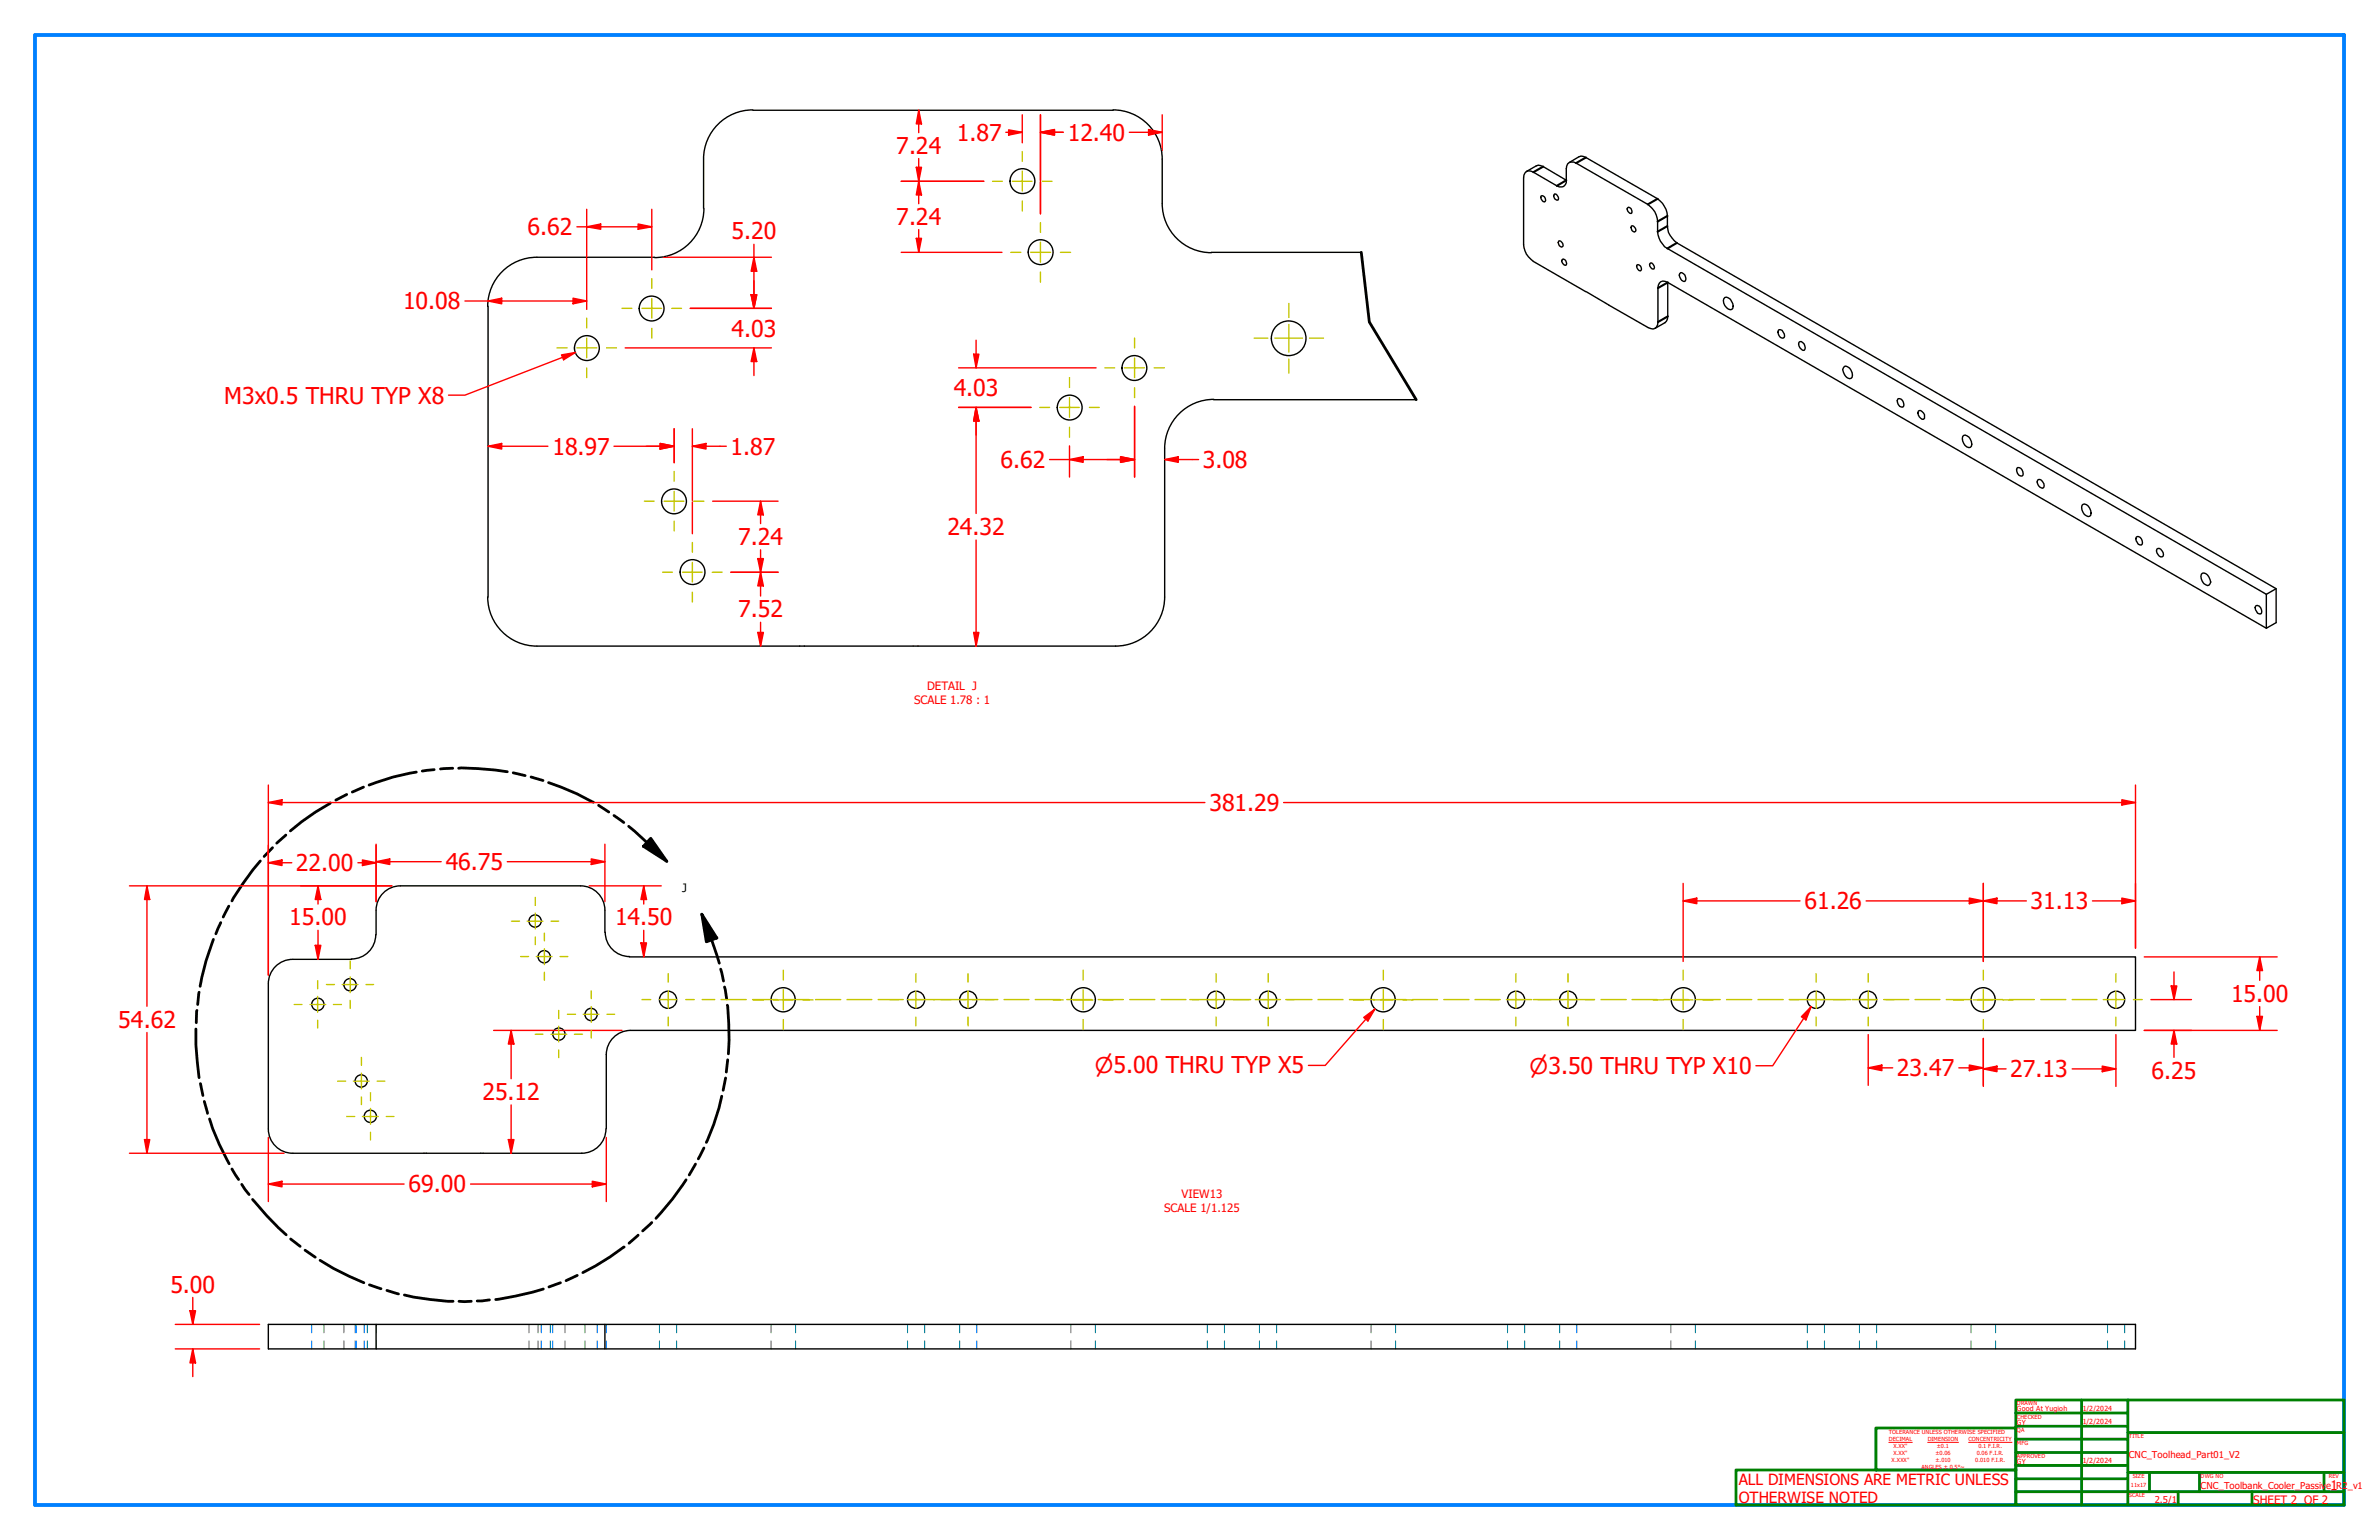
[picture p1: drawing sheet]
<svg xmlns="http://www.w3.org/2000/svg" width="432mm" height="279mm" viewBox="0 0 432 279" stroke-linecap="round" stroke-linejoin="round" font-family="sans-serif">
<defs><g id="words">
<g font-size="4.2" fill="#f00">
<text x="162.7" y="28">7.24</text>
<text x="173.7" y="25.5">1.87</text>
<text x="193.8" y="25.5">12.40</text>
<text x="162.7" y="40.9">7.24</text>
<text x="95.8" y="42.7">6.62</text>
<text x="132.8" y="43.4">5.20</text>
<text x="73.2" y="56.1">10.08</text>
<text x="132.8" y="61.1">4.03</text>
<text x="173.1" y="71.9">4.03</text>
<text x="40.7" y="73.2">M3x0.5 THRU TYP X8</text>
<text x="100.3" y="82.5">18.97</text>
<text x="132.6" y="82.5">1.87</text>
<text x="181.6" y="84.9">6.62</text>
<text x="218.3" y="84.9">3.08</text>
<text x="134" y="98.9">7.24</text>
<text x="172" y="97.1">24.32</text>
<text x="134" y="112">7.52</text>
<text x="219.5" y="147.1">381.29</text>
<text x="53.7" y="158.1">22.00</text>
<text x="80.9" y="157.9">46.75</text>
<text x="52.5" y="167.9">15.00</text>
<text x="111.6" y="167.9">14.50</text>
<text x="327.5" y="165">61.26</text>
<text x="368.6" y="165">31.13</text>
<text x="404.9" y="181.7">15.00</text>
<text x="21.5" y="186.5">54.62</text>
<text x="344.3" y="195.3">23.47</text>
<text x="364.9" y="195.5">27.13</text>
<text x="390.5" y="195.7">6.25</text>
<text x="87.6" y="199.6">25.12</text>
<text x="74.2" y="216.3">69.00</text>
<text x="30.9" y="234.6">5.00</text>
</g>
<g font-size="3.9" fill="#f00">
<text x="198.7" y="194.8">⌀5.00 THRU TYP X5</text>
<text x="277.6" y="194.8">⌀3.50 THRU TYP X10</text>
</g>
<g font-size="2.8" fill="#f00">
<text x="315.6" y="269.4">ALL DIMENSIONS ARE METRIC UNLESS</text>
<text x="315.6" y="272.7">OTHERWISE NOTED</text>
</g>
<text font-size="2.4" fill="#f00" x="423" y="270.3">1</text>
<g font-size="2.1" fill="#f00">
<text x="168.3" y="125.2">DETAIL J</text>
<text x="165.9" y="127.8">SCALE 1.78 : 1</text>
<text x="211.3" y="219.8">SCALE 1/1.125</text>
<text x="214.4" y="217.3">VIEW13</text>
<text x="408.9" y="272.8">SHEET 2 OF 2</text>
</g>
<text font-size="2.1" x="123.8" y="161.8">J</text>
<g font-size="1.7" fill="#f00">
<text x="386.4" y="264.6">CNC_Toolhead_Part01_V2</text>
<text x="391.1" y="272.6">2.5/1</text>
<text x="399.4" y="270.2">CNC_Toolbank_Cooler_Passiv</text>
<text x="422.2" y="270.2">e_R2_v1</text>
</g>
<g font-size="1.3" fill="#f00">
<text x="366.1" y="255.9">Good At Yugioh</text>
<text x="378" y="256">1/2/2024</text>
<text x="366.1" y="258.6">GY</text>
<text x="378" y="258.4">1/2/2024</text>
<text x="366.1" y="265.7">GY</text>
<text x="378" y="265.5">1/2/2024</text>
</g>
<g font-size="1" fill="#f00">
<text x="366.1" y="255">DRAWN</text>
<text x="366.1" y="257.4">CHECKED</text>
<text x="342.8" y="260.2">TOLERANCE UNLESS OTHERWISE SPECIFIED</text>
<text x="342.8" y="261.5">DECIMAL</text>
<text x="343.7" y="262.8">X.XX&quot;</text>
<text x="343.7" y="264">X.XX&quot;</text>
<text x="349.9" y="261.5">DIMENSION</text>
<text x="351.3" y="264">±0.06</text>
<text x="351.5" y="262.8">±0.1</text>
<text x="357.3" y="261.5">CONCENTRICITY</text>
<text x="358.8" y="264">0.06 F.I.R.</text>
<text x="359.1" y="262.8">0.1 F.I.R.</text>
<text x="366.1" y="259.7">QA</text>
<text x="366.1" y="262.1">MFG</text>
<text x="386.4" y="260.9">TITLE</text>
<text x="343.3" y="265.2">X.XXX&quot;</text>
<text x="348.7" y="266.5">ANGLES ± 0.5°~</text>
<text x="351.3" y="265.2">±.010</text>
<text x="358.5" y="265.2">0.010 F.I.R.</text>
<text x="366.1" y="264.5">APPROVED</text>
<text x="386.8" y="269.7">11x17</text>
<text x="387.1" y="268.1">SIZE</text>
<text x="399.4" y="268.1">DWG NO</text>
<text x="422.7" y="268.1">REV</text>
<text x="386.4" y="271.7">SCALE</text>
</g>
</g></defs>
<!-- layer: Visible (ANSI) -->
<g fill="none" stroke="#000" stroke-width=".25">
<path d="M136.6 19.9a8.9 8.9 0 0 0-8.9 9M202 19.9a8.9 8.9 0 0 1 8.9 9M127.7 28.9v8.9M127.8 37.8a8.9 8.9 0 0 1-9 8.9M136.7 20h65.4M210.9 36.9a8.9 8.9 0 0 0 9 8.9M210.9 28.9v8M277.1 31.1l1.7-1 .4-.1h.4l4.7 2.7M279.7 35.6a.65 .65 0 0 1 .7 .3 .65 .65 0 0 1 0 .7 .85 .85 0 0 1-.7-1zM282.2 35.2a.85 .85 0 0 1 .6 1.1 .65 .65 0 0 1-.7-.3 .65 .65 0 0 1 .1-.8zM284.3 32.7a1.05 1.05 0 0 1-.5 1.1 1.05 1.05 0 0 1-1.2-.1l-4.3-2.5a1.08 1.08 0 0 0-1.2-.1 1.08 1.08 0 0 0-.6 1.2v12.1a3.9 3.9 0 0 0 1.8 3l20.8 12a1.08 1.08 0 0 0 1.3 .2 1.08 1.08 0 0 0 .5-1.2v-6.1a1.08 1.08 0 0 1 .5-1.2 1.08 1.08 0 0 1 1.3 .1M284.3 32.7v-2.1a1.09 1.09 0 0 1 .5-1.1 1.09 1.09 0 0 1 1.3 .1l13 7.5a3.9 3.9 0 0 1 1.8 3.1 4.7 4.7 0 0 0 1.7 4.9l108.8 62.7v6.2l-108.7-62.8"/>
<path d="M284.9 29.5l1.7-1.1 .4-.1 .4 .1 13.5 7.7a4.8 4.8 0 0 1 1.7 4.9 4 4 0 0 0 1.8 3.1l108.7 62.7v6.2l-1.7 1M295.4 37.7l.2-.1a.73 .73 0 0 1 .4 1.1 .83 .83 0 0 1-.6-1zM88.6 55.6v52.7M97.4 46.7a8.9 8.9 0 0 0-8.9 8.9M97.5 46.7h21.3M219.8 45.8h27.3M282.9 43.8a.64 .64 0 0 1 .7 .3 .64 .64 0 0 1-.1 .7 .78 .78 0 0 1-.6-1zM283.5 47.1l.2-.1a.73 .73 0 0 1 .5 1.1 .83 .83 0 0 1-.7-1zM296.1 41a.64 .64 0 0 1 .7 .4 .64 .64 0 0 1-.1 .7 .78 .78 0 0 1-.6-1.1zM297.1 48.1a.65 .65 0 0 1 .7 .3 .65 .65 0 0 1 0 .7 .85 .85 0 0 1-.7-1zM299.5 47.8l.2-.1a.89 .89 0 0 1 .5 1.1 .72 .72 0 0 1-.7-1zM302.7 51.2l-.1 6.7-.4 .6-1.8 1.1"/>
<path d="M305.1 49.5a1.02 1.02 0 0 1 .7 1.6 1.02 1.02 0 0 1-.7-1.6zM313.1 54a1.27 1.27 0 0 1 1.4 1.1v.8l-.2 .2a1.43 1.43 0 0 1-1.2-2.1zM322.8 59.9l.1-.1a.84 .84 0 0 1 .9 .8v.6l-.1 .1a1.05 1.05 0 0 1-.9-1.4zM220.3 72.5h36.7M220.3 72.5a8.9 8.9 0 0 0-8.9 8.9M326.5 62.1l.2-.1a1.02 1.02 0 0 1 .8 1.6 1.15 1.15 0 0 1-1-1.5zM334.8 66.5a1.43 1.43 0 0 1 1.2 2.1 1.43 1.43 0 0 1-1.4-1.9zM344.4 72.5l.2-.2a.98 .98 0 0 1 .8 1.6 1.04 1.04 0 0 1-1-1.4zM348.2 74.6l.2-.1a1.02 1.02 0 0 1 .7 1.6 1.15 1.15 0 0 1-.9-1.5zM356.2 79.2l.2-.2a1.43 1.43 0 0 1 1.2 2.2 1.45 1.45 0 0 1-1.4-2zM211.4 81.4v26.9a8.9 8.9 0 0 1-8.9 8.9M366.1 85l.1-.2a.98 .98 0 0 1 .8 1.6 1.04 1.04 0 0 1-.9-1.4z"/>
<path d="M369.8 87.1l.2-.1a1.02 1.02 0 0 1 .8 1.6 1.15 1.15 0 0 1-1-1.5zM378.1 91.5a1.43 1.43 0 0 1 1.2 2.2 1.43 1.43 0 0 1-1.2-2.2zM387.7 97.5l.2-.2a.99 .99 0 0 1 .8 1.6 .84 .84 0 0 1-1-.8zM391.5 99.6l.2-.1a1.13 1.13 0 0 1 .9 1.4l-.2 .1a1.13 1.13 0 0 1-.9-1.4zM88.5 108.3a8.9 8.9 0 0 0 8.9 8.9M146 117.2h19.7M146 117.2h-48.5M165.8 117.2h36.7M399.7 104a1.43 1.43 0 0 1 1.4 1.9l-.2 .3a1.43 1.43 0 0 1-1.2-2.2zM409.4 110l.2-.1a.99 .99 0 0 1 .7 1.5 .84 .84 0 0 1-.9-.8zM413.1 106.8l-1.7 1M48.7 178.5v26.3"/>
<path d="M63.8 174.1h-10.7a4.4 4.4 0 0 0-4.4 4.4M68.2 169.6a4.4 4.4 0 0 1-4.4 4.4M68.3 165.2v4.4M68.3 165.1a4.4 4.4 0 0 1 4.4-4.4h32.7a4.4 4.4 0 0 1 4.4 4.4M109.8 165.2v4M109.9 169.1a4.4 4.4 0 0 0 4.4 4.4M114.2 173.6h273.4v13.3h-273.1M110 191.3v13.5M114.5 186.9a4.4 4.4 0 0 0-4.5 4.5M48.7 204.8a4.4 4.4 0 0 0 4.4 4.4h34.6M110 204.8a4.4 4.4 0 0 1-4.4 4.4h-17.9M48.7 240.3h338.9v4.4h-338.9z"/>
<path d="M68.3 240.3v4.4M109.8 240.3v4.4"/>
<circle cx="185.6" cy="32.9" r="2.25"/>
<circle cx="118.3" cy="56" r="2.25"/>
<circle cx="188.9" cy="45.8" r="2.25"/>
<circle cx="106.5" cy="63.2" r="2.25"/>
<circle cx="194.2" cy="73.9" r="2.25"/>
<circle cx="205.9" cy="66.8" r="2.25"/>
<circle cx="233.9" cy="61.4" r="3.1"/>
<circle cx="122.3" cy="91" r="2.25"/>
<circle cx="125.7" cy="103.8" r="2.25"/>
<circle cx="63.5" cy="178.7" r="1.11"/>
<circle cx="97.1" cy="167.1" r="1.11"/>
<circle cx="98.8" cy="173.6" r="1.11"/>
<circle cx="57.7" cy="182.2" r="1.11"/>
<circle cx="65.6" cy="196.1" r="1.11"/>
<circle cx="101.4" cy="187.6" r="1.11"/>
<circle cx="107.3" cy="184.1" r="1.11"/>
<circle cx="121.3" cy="181.4" r="1.56"/>
<circle cx="142.1" cy="181.4" r="2.19"/>
<circle cx="166.3" cy="181.4" r="1.56"/>
<circle cx="175.7" cy="181.4" r="1.56"/>
<circle cx="196.6" cy="181.4" r="2.19"/>
<circle cx="220.7" cy="181.4" r="1.56"/>
<circle cx="230.2" cy="181.4" r="1.56"/>
<circle cx="251" cy="181.4" r="2.19"/>
<circle cx="275.2" cy="181.4" r="1.56"/>
<circle cx="284.6" cy="181.4" r="1.56"/>
<circle cx="305.5" cy="181.4" r="2.19"/>
<circle cx="329.6" cy="181.4" r="1.56"/>
<circle cx="339.1" cy="181.4" r="1.56"/>
<circle cx="359.9" cy="181.4" r="2.19"/>
<circle cx="384.1" cy="181.4" r="1.56"/>
<circle cx="67.2" cy="202.5" r="1.11"/>
</g>
<!-- layer: Hidden (ANSI) -->
<g fill="none" stroke="#0080c0" stroke-width=".19">
<path d="M56.6 240.3v1.5M56.6 243.3v1.4M58.8 240.3v1.5M58.8 243.3v1.4M62.4 240.3v1.5M62.4 243.3v1.4M64.5 240.3v1.5M64.5 243.3v1.4M64.6 240.3v1.5M64.6 243.3v1.4M66.1 240.3v1.5M66.1 243.3v1.4"/>
<path d="M66.7 240.3v1.5M66.7 243.3v1.4M68.3 240.3v1.5M68.3 243.3v1.4M96 240.3v1.5M96 243.3v1.4M97.7 240.3v1.5M97.7 243.3v1.4M98.2 240.3v1.5M98.2 243.3v1.4M99.9 240.3v1.5M99.9 243.3v1.4"/>
<path d="M100.3 240.3v1.5M100.3 243.3v1.4M102.6 240.3v1.5M102.6 243.3v1.4M106.2 240.3v1.5M106.2 243.3v1.4M108.4 240.3v1.5M108.4 243.3v1.4M110 240.3v1.5M110 243.3v1.4M119.7 240.3v1.5M119.7 243.3v1.4"/>
<path d="M122.8 240.3v1.5M122.8 243.3v1.4M140 240.3v1.5M140 243.3v1.4M144.4 240.3v1.5M144.4 243.3v1.4M164.7 240.3v1.5M164.7 243.3v1.4M167.8 240.3v1.5M167.8 243.3v1.4M174.2 240.3v1.5M174.2 243.3v1.4"/>
<path d="M177.3 240.3v1.5M177.3 243.3v1.4M194.4 240.3v1.5M194.4 243.3v1.4M198.8 240.3v1.5M198.8 243.3v1.4M219.1 240.3v1.5M219.1 243.3v1.4M222.2 240.3v1.5M222.2 243.3v1.4M228.6 240.3v1.5M228.6 243.3v1.4"/>
<path d="M231.7 240.3v1.5M231.7 243.3v1.4M248.9 240.3v1.5M248.9 243.3v1.4M253.3 240.3v1.5M253.3 243.3v1.4M273.6 240.3v1.5M273.6 243.3v1.4M276.7 240.3v1.5M276.7 243.3v1.4M283.1 240.3v1.5M283.1 243.3v1.4"/>
<path d="M286.2 240.3v1.5M286.2 243.3v1.4M303.3 240.3v1.5M303.3 243.3v1.4M307.7 240.3v1.5M307.7 243.3v1.4M328 240.3v1.5M328 243.3v1.4M331.2 240.3v1.5M331.2 243.3v1.4M337.5 240.3v1.5M337.5 243.3v1.4"/>
<path d="M340.6 240.3v1.5M340.6 243.3v1.4M357.8 240.3v1.5M357.8 243.3v1.4M362.2 240.3v1.5M362.2 243.3v1.4M382.5 240.3v1.5M382.5 243.3v1.4M385.6 240.3v1.5M385.6 243.3v1.4"/>
</g>
<!-- layer: Visible Narrow (ANSI) -->
<path d="M280.1 30.2l-1.8 1M284.3 32.7l-1.7 1M287.8 28.6l-1.7 1M300.9 36.1l-1.8 1M302.6 39.2l-1.7 1M302.6 41l-1.7 1M302.7 57.4l-1.8 1M302.7 51.2l-1.8 1.1M304.4 44.1l-1.8 1" fill="none" stroke="#000" stroke-width=".38"/>
<!-- layer: Break Line (ANSI) -->
<path d="M247.1 45.8l1.4 12.6 8.5 14.1" fill="none" stroke="#000" stroke-width=".51"/>
<!-- layer: Detail Boundary (ANSI) -->
<g fill="none" stroke="#000" stroke-width=".51">
<path d="M78.8 139.6l-2.2 .3M82.2 139.4l-2.3 .1M83.2 139.4a50 50 0 0 1 8.9 .6M47.2 156.2a48.5 48.5 0 0 0-5.1 7.2M49.5 153.8l-1.6 1.6M51.9 151.5l-1.7 1.5M59.9 145.7a49.6 49.6 0 0 0-7.2 5M62.9 144.1l-1.9 1.1M66 142.8l-2.1 .9M75.6 140.1a39.5 39.5 0 0 0-8.6 2.3M93.2 140.2l2.1 .5M96.4 141l2.2 .6"/>
<path d="M99.6 142a46.3 46.3 0 0 1 8.1 3.5M108.6 146.1l1.9 1.2M111.4 148l1.8 1.2M114.1 149.9l6.9 6.4M118.1 152.1l2.9 4.2-4.2-2.8zM38.7 170.4a43.1 43.1 0 0 0-2.4 8.5M40.1 167.4l-.9 2M41.5 164.4l-1 2M127.4 165.9l2.7 4.3-1.9 .7zM127.4 165.9l1.8 4.6 1.4 4.3M130.8 175.8l.5 2.2M131.5 179.1l.4 2.1"/>
<path d="M35.6 186.7v2.9l.5 5.9M35.8 183.3l-.2 2.2M36.1 180l-.2 2.2M36.4 196.6l.4 2.2M37.1 199.8l.6 2.2M131 198.9a38.9 38.9 0 0 1-2.8 8.4M131.7 195.6l-.4 2.2M132 182.4a50.1 50.1 0 0 1 .2 8.8M132.1 192.3l-.3 2.2M38 203a42.5 42.5 0 0 0 3.6 8.1M42.1 212.1l1.2 1.9M43.9 214.9l1.3 1.8"/>
<path d="M45.8 217.6a56.3 56.3 0 0 0 6.1 6.4M124.5 214.1a49.1 49.1 0 0 1-5.4 6.9M126.2 211.2l-1.1 2M127.8 208.3l-1.1 1.9M52.8 224.8l1.7 1.3M55.4 226.8l1.8 1.3M58.1 228.7l2.4 1.4 5.5 2.6M67.1 233.1l2.1 .7M70.2 234.1l2.1 .7M73.4 234.9a47.6 47.6 0 0 0 8.8 1.2M83.3 236.1h2.2M88.8 235.8l-2.2 .2"/>
<path d="M98.6 233.9a59.6 59.6 0 0 1-8.6 1.9M101.7 232.7l-2.1 .8M104.8 231.4l-2.1 .9M113.3 226.3a50.4 50.4 0 0 1-7.5 4.6M115.8 224.1l-1.6 1.5M118.3 221.8l-1.7 1.5"/>
</g>
<path d="M118.1 152.1l2.9 4.2-4.2-2.8zM127.4 165.9l2.7 4.3-1.9 .7z" fill="#000"/>
<!-- layer: Border (ANSI) -->
<path d="M6.3 6.4h419.1v266.6h-419.1z" fill="none" stroke="#0080ff" stroke-width=".7"/>
<!-- layer: Title (ANSI) -->
<g fill="none" stroke="#008000" stroke-width=".51">
<path d="M340.5 259.1h25.4v7.6h-25.4zM365.9 254h59.5v19h-59.5zM365.9 256.3h20.3M365.9 258.8h20.3M377.8 254v19M386.2 259.9h39.2M386.2 254v19M315.1 266.7h50.8v6.3h-50.8zM365.9 261.1h20.3M365.9 263.5h20.3M365.9 265.9h20.3M365.9 268.3h20.3"/>
<path d="M365.9 270.6h59.5M386.2 267.1h39.2M390.1 267.1v3.5M395.4 270.6v2.4M399.2 267.1v3.5M408.7 270.6v2.4M421.8 267.1v3.5"/>
</g>
<path d="M342.8 261.7h4.3M349.9 261.7h5.6M357.3 261.7h7.9" fill="none" stroke="#f00" stroke-width=".18"/>
<!-- layer: Dimension (ANSI) -->
<path d="M35 237.8v2.5" fill="none" stroke="#f00" stroke-width=".25"/>
<path d="M34.5 237.8h1l-.5 2.5z" fill="#f00"/>
<path d="M34.5 237.8h1l-.5 2.5zM35 244.7v2.6" fill="none" stroke="#f00" stroke-width=".25"/>
<path d="M35 244.7l.5 2.6h-1z" fill="#f00"/>
<path d="M48.7 145.6h2.5M35 235.4v2.4M31.8 240.3h15.3M31.8 244.7h15.3M35 244.7l.5 2.6h-1zM35 247.3v2.4" fill="none" stroke="#f00" stroke-width=".25"/>
<path d="M48.7 145.6l2.5-.5v.9z" fill="#f00"/>
<path d="M48.7 145.6l2.5-.5v.9zM385.1 145.6h2.5" fill="none" stroke="#f00" stroke-width=".25"/>
<path d="M385.1 145.1l2.5 .5-2.5 .4z" fill="#f00"/>
<path d="M48.7 142.4v34.5M51.2 145.6h167.5M233 145.6h152.1M385.1 145.1l2.5 .5-2.5 .4zM387.6 142.4v29.6M26.7 160.7v2.5" fill="none" stroke="#f00" stroke-width=".25"/>
<path d="M26.7 160.7l.5 2.5h-1z" fill="#f00"/>
<path d="M26.7 160.7l.5 2.5h-1zM26.7 206.8v2.4" fill="none" stroke="#f00" stroke-width=".25"/>
<path d="M26.2 206.8h1l-.5 2.4z" fill="#f00"/>
<path d="M23.5 160.7h47.6M26.7 163.2v19.4M410.1 173.6v2.5M26.7 187.3v19.5M23.5 209.2h28.1M26.2 206.8h1l-.5 2.4z" fill="none" stroke="#f00" stroke-width=".25"/>
<path d="M410.1 173.6l.6 2.5h-1.1z" fill="#f00"/>
<path d="M410.1 173.6l.6 2.5h-1.1zM410.1 184.4v2.5" fill="none" stroke="#f00" stroke-width=".25"/>
<path d="M409.6 184.4h1.1l-.6 2.5z" fill="#f00"/>
<path d="M116.8 160.7v2.5M389.2 173.6h24.1M410.1 176.1v1.8M389.2 186.9h24.1M409.6 184.4h1.1l-.6 2.5zM410.1 182.6v1.8" fill="none" stroke="#f00" stroke-width=".25"/>
<path d="M116.8 160.7l.5 2.5h-1z" fill="#f00"/>
<path d="M116.8 160.7l.5 2.5h-1zM116.8 171.1v2.5" fill="none" stroke="#f00" stroke-width=".25"/>
<path d="M116.3 171.1h1l-.5 2.5z" fill="#f00"/>
<path d="M106.9 160.7h13.1M116.3 171.1h1l-.5 2.5zM116.8 163.2v.8M116.8 168.8v2.3M92.8 206.8v2.4" fill="none" stroke="#f00" stroke-width=".25"/>
<path d="M92.3 206.8h1l-.5 2.4z" fill="#f00"/>
<path d="M92.8 186.9v2.5M92.3 206.8h1l-.5 2.4z" fill="none" stroke="#f00" stroke-width=".25"/>
<path d="M92.8 186.9l.5 2.5h-1z" fill="#f00"/>
<path d="M57.7 160.7v2.5M89.6 186.9h11.7M92.8 186.9l.5 2.5h-1zM92.8 189.4v6.3M101.5 186.9h5.7M107.4 186.9h5.5M92.8 200.5v6.3" fill="none" stroke="#f00" stroke-width=".25"/>
<path d="M57.7 160.7l.5 2.5h-1z" fill="#f00"/>
<path d="M57.7 160.7l.5 2.5h-1zM57.7 171.5v2.6" fill="none" stroke="#f00" stroke-width=".25"/>
<path d="M57.2 171.5h1l-.5 2.6z" fill="#f00"/>
<path d="M48.7 156.5h2.5M54.5 160.7h16.6M57.2 171.5h1l-.5 2.6zM57.7 163.2v.8M57.7 168.8v2.7" fill="none" stroke="#f00" stroke-width=".25"/>
<path d="M48.7 156.5l2.5-.5v1z" fill="#f00"/>
<path d="M48.7 156.5l2.5-.5v1zM65.8 156.5h2.5" fill="none" stroke="#f00" stroke-width=".25"/>
<path d="M65.8 156l2.5 .5-2.5 .5z" fill="#f00"/>
<path d="M48.7 153.4v23.5M51.2 156.5h1.8M65 156.5h.8M65.8 156l2.5 .5-2.5 .5zM68.3 153.4v10.2M394.6 186.9v2.5" fill="none" stroke="#f00" stroke-width=".25"/>
<!-- layer: Center Mark (ANSI) -->
<g fill="none" stroke="#c6c600" stroke-width=".25">
<path d="M57.7 177.9v1.5M59.2 178.6h1.5M62.1 178.6h2.9M63.6 174.4v1.4M63.6 177.2v2.9M66.4 178.6h1.4M92.8 167.1h1.5M94.5 173.5h1.4M95.7 167.1h2.9M97.2 162.8v1.5M97.2 165.7v2.8M97.2 170v1.4"/>
<path d="M97.3 173.5h2.9M98.8 169.3v1.4M98.8 172.1v2.9M98.8 176.4v1.5M100 167.1h1.4M101.7 173.5h1.4M107.3 179.8v1.4M121.3 176.7v1.5M121.3 179.8v3.1M142.2 176v1.8M142.2 179.6v3.6M166.2 176.7v1.5"/>
<path d="M166.2 179.8v3.1M175.7 176.7v1.5M175.7 179.8v3.1M196.6 176v1.8M196.6 179.6v3.6M220.7 176.7v1.5M220.7 179.8v3.1M230.2 176.7v1.5M230.2 179.8v3.1M251.1 176v1.8M251.1 179.6v3.6M275.1 176.7v1.5"/>
<path d="M275.1 179.8v3.1M284.6 176.7v1.5M284.6 179.8v3.1M305.5 176v1.8M305.5 179.6v3.6M329.6 176.7v1.5M329.6 179.8v3.1M339.1 176.7v1.5M339.1 179.8v3.1M360 176v1.8M360 179.6v3.6M384 176.7v1.5"/>
<path d="M384 179.8v3.1M53.4 182.2h1.4M56.3 182.2h2.8M57.7 180.8v2.8M57.7 185.1v1.4M60.5 182.2h1.5M61.3 196.2h1.4M63.6 181.5v1.4M64.1 196.2h2.9M65.6 191.8v1.5M65.6 194.7v2.8M65.6 199v1.4"/>
<path d="M67.2 198.2v1.5M68.5 196.2h1.3M97.2 187.6h1.4M100 187.6h2.9M101.4 183.3v1.5M101.4 186.2v2.8M101.4 190.5v1.4M103 184h1.5M104.3 187.6h1.4M105.9 184h2.8M107.3 182.6v2.9M107.3 186.9v1.4"/>
<path d="M110.2 184h1.4M116.5 181.4h1.6M119.7 181.4h3.2M121.3 184.5v1.6M124.5 181.4h1.5M127.4 181.4h2.3M130.9 181.4h4.5M136.6 181.4h4.6M136.8 181.4h1.8M140.3 181.4h3.7M142.2 185v1.8M142.3 181.4h4.6"/>
<path d="M145.7 181.4h1.9M148 181.4h4.6M153.7 181.4h4.5M159.4 181.4h4.6M164.7 181.4h16.4M166.2 184.5v1.6M175.7 184.5v1.6M182.2 181.4h4.6M187.9 181.4h4.6M191.2 181.4h1.8M193.6 181.4h4.6M194.8 181.4h3.6"/>
<path d="M196.6 185v1.8M199.3 181.4h4.6M200.2 181.4h1.8M205 181.4h4.6M210.8 181.4h4.5M216 181.4h11M220.7 184.5v1.6M227.8 181.4h4.6M230.2 184.5v1.6M233.4 181.4h4.7M239.2 181.4h4.6M244.9 181.4h4.6"/>
<path d="M245.7 181.4h1.8M249.2 181.4h3.7M250.6 181.4h4.6M251.1 185v1.8M254.6 181.4h1.9M256.3 181.4h4.6M262.1 181.4h4.5M267.7 181.4h4.6M273.4 181.4h4.6M275.1 184.5v1.6M278.3 181.4h11.1M284.6 184.5v1.6"/>
<path d="M290.6 181.4h4.5M296.2 181.4h4.6M300.1 181.4h1.8M301.9 181.4h4.6M303.7 181.4h3.6M305.5 185v1.8M307.7 181.4h4.5M309.1 181.4h1.8M313.4 181.4h4.5M319.1 181.4h4.6M324.7 181.4h11.2M329.6 184.5v1.6"/>
<path d="M336.2 181.4h4.5M339.1 184.5v1.6M341.9 181.4h4.6M347.6 181.4h4.5M353.3 181.4h4.5M354.6 181.4h1.8M358.1 181.4h3.7M359 181.4h4.5M360 185v1.8M363.5 181.4h1.9M364.7 181.4h4.6M370.4 181.4h4.6"/>
<path d="M376.1 181.4h4.5M381.8 181.4h3.8M384 184.5v1.6M387.2 181.4h1.6M62.9 202.6h1.5M65.8 202.6h2.8M67.2 201.1v2.9M67.2 205.4v1.4M70.1 202.6h1.4"/>
</g>
<!-- layer: Dimension (ANSI) -->
<path d="M394.6 186.9l.5 2.5h-1z" fill="#f00"/>
<path d="M394.6 178.9v2.5M394.6 186.9l.5 2.5h-1z" fill="none" stroke="#f00" stroke-width=".25"/>
<path d="M394.1 178.9h1l-.5 2.5z" fill="#f00"/>
<path d="M385.1 163.4h2.5M394.1 178.9h1l-.5 2.5zM394.6 176.3v2.6M389.2 186.9h8.6M390.4 181.4h7.4M394.6 189.4v2.4" fill="none" stroke="#f00" stroke-width=".25"/>
<path d="M385.1 162.9l2.5 .5-2.5 .6z" fill="#f00"/>
<path d="M360 163.4h2.5M385.1 162.9l2.5 .5-2.5 .6z" fill="none" stroke="#f00" stroke-width=".25"/>
<path d="M360 163.4l2.5-.5v1.1z" fill="#f00"/>
<path d="M360 163.4l2.5-.5v1.1zM360 160.3v14.1M362.5 163.4h5.3M379.8 163.4h5.3M387.6 160.3v11.7M360 193.9h2.5" fill="none" stroke="#f00" stroke-width=".25"/>
<path d="M360 193.9l2.5-.5v1z" fill="#f00"/>
<path d="M360 193.9l2.5-.5v1zM381.6 193.9h2.4" fill="none" stroke="#f00" stroke-width=".25"/>
<path d="M381.6 193.4l2.4 .5-2.4 .5z" fill="#f00"/>
<path d="M357.4 193.7h2.6M360 188.4v8.7M362.5 193.9h1.6M376.1 193.9h5.5M381.6 193.4l2.4 .5-2.4 .5zM384 187.7v9.4" fill="none" stroke="#f00" stroke-width=".25"/>
<path d="M357.4 193.2l2.6 .5-2.6 .5z" fill="#f00"/>
<path d="M339.1 193.7h2.5M357.4 193.2l2.6 .5-2.6 .5z" fill="none" stroke="#f00" stroke-width=".25"/>
<path d="M339.1 193.7l2.5-.5v1z" fill="#f00"/>
<path d="M68.3 156.3h2.4M339.1 193.7l2.5-.5v1zM339.1 187.7v9.2M341.6 193.7h1.9M355.5 193.7h1.9M360 188.4v8.5" fill="none" stroke="#f00" stroke-width=".25"/>
<!-- layer: Center Mark (ANSI) -->
<g fill="none" stroke="#c6c600" stroke-width=".25">
<path d="M180.1 32.9h1.8M183.8 32.9h3.5M185.5 27.5v1.8M185.5 31.1v3.6M185.5 36.4v1.9M189.2 32.9h1.7M106.5 57.7v1.8M112.9 55.9h1.8M116.5 55.9h3.6M118.3 50.5v1.8M118.3 54.2v3.5M118.3 59.6v1.7"/>
<path d="M121.9 55.9h1.8M183.5 45.8h1.8M187.1 45.8h3.6M188.8 40.4v1.8M188.8 43.9v3.7M188.8 49.3v1.9M192.5 45.8h1.8M233.9 55.1v2.5M233.9 58.9v5M101.1 63.1h1.8M104.7 63.1h3.6M106.5 61.3v3.6"/>
<path d="M106.5 66.7v1.8M110.1 63.1h1.8M188.7 73.9h1.8M192.3 73.9h3.6M194.1 68.5v1.8M194.1 72.1v3.6M194.1 77.5v1.8M197.7 73.9h1.8M200.5 66.7h1.8M204.1 66.7h3.6M205.9 61.3v1.8M205.9 65v3.5"/>
<path d="M205.9 70.4v1.7M209.5 66.7h1.8M227.6 61.3h2.5M231.4 61.3h5M233.9 65.2v2.5M237.7 61.3h2.5M117 90.9h1.7M120.5 90.9h3.6M122.4 85.5v1.8M122.4 89.2v3.5M122.4 94.6v1.7M125.7 98.4v1.8"/>
<path d="M125.9 90.9h1.9M120.3 103.8h1.7M123.9 103.8h3.5M125.7 102v3.6M125.7 107.4v1.8M129.3 103.8h1.8"/>
</g>
<!-- layer: Dimension (ANSI) -->
<path d="M68.3 156.3l2.4-.5v1z" fill="#f00"/>
<path d="M68.3 156.3l2.4-.5v1zM107.3 156.3h2.5" fill="none" stroke="#f00" stroke-width=".25"/>
<path d="M107.3 155.8l2.5 .5-2.5 .5z" fill="#f00"/>
<path d="M68.3 153.2v10.4M70.7 156.3h9.4M92.1 156.3h15.2M107.3 155.8l2.5 .5-2.5 .5zM109.8 153.2v10.4M48.7 214.8h2.5" fill="none" stroke="#f00" stroke-width=".25"/>
<path d="M48.7 214.8l2.5-.5v1z" fill="#f00"/>
<path d="M48.7 214.8l2.5-.5v1zM107.5 214.8h2.5" fill="none" stroke="#f00" stroke-width=".25"/>
<path d="M107.5 214.3l2.5 .5-2.5 .5z" fill="#f00"/>
<path d="M357.4 163.4h2.6M48.7 206.4v11.6M51.2 214.8h22.1M85.4 214.8h22.1M107.5 214.3l2.5 .5-2.5 .5zM110 206.4v11.6" fill="none" stroke="#f00" stroke-width=".25"/>
<path d="M357.4 162.9l2.6 .5-2.6 .6z" fill="#f00"/>
<path d="M305.5 163.4h2.5M357.4 162.9l2.6 .5-2.6 .6z" fill="none" stroke="#f00" stroke-width=".25"/>
<path d="M305.5 163.4l2.5-.5v1.1z" fill="#f00"/>
<path d="M305.5 163.4l2.5-.5v1.1zM305.5 160.3v14.1M308 163.4h18.7M338.7 163.4h18.7M360 160.3v14.1M328.7 182.6l-1.3 2.1" fill="none" stroke="#f00" stroke-width=".25"/>
<path d="M328.7 182.6l-.9 2.4-.8-.5z" fill="#f00"/>
<path d="M249.6 183.1l-1.7 1.8M327.4 184.7l-5.6 8.7h-3.1M328.7 182.6l-.9 2.4-.8-.5z" fill="none" stroke="#f00" stroke-width=".25"/>
<path d="M247.5 184.6l2.1-1.5-1.3 2.1z" fill="#f00"/>
<path d="M88.6 54.6h2.5M247.5 184.6l2.1-1.5-1.3 2.1zM247.9 184.9l-7.4 8.4h-3" fill="none" stroke="#f00" stroke-width=".25"/>
<path d="M88.6 54.6l2.5-.5v1z" fill="#f00"/>
<path d="M88.6 54.6l2.5-.5v1zM104 54.6h2.5" fill="none" stroke="#f00" stroke-width=".25"/>
<path d="M104 54.1l2.5 .5-2.5 .5z" fill="#f00"/>
<path d="M183.1 24h2.4M84.4 54.6h4.2M91.1 54.6h12.9M104 54.1l2.5 .5-2.5 .5z" fill="none" stroke="#f00" stroke-width=".25"/>
<path d="M183.1 23.6l2.4 .4-2.4 .5z" fill="#f00"/>
<path d="M183.1 23.6l2.4 .4-2.4 .5zM188.8 24h2.6" fill="none" stroke="#f00" stroke-width=".25"/>
<path d="M188.8 24l2.6-.4v.9z" fill="#f00"/>
<path d="M182.6 24h.5M185.5 20.8v5.1M188.8 24l2.6-.4v.9zM188.8 24h4.2M188.8 20.8v12M188.8 33v5.8" fill="none" stroke="#f00" stroke-width=".25"/>
<path d="M188.8 24l2.6-.5v1z" fill="#f00"/>
<path d="M188.8 24l2.6-.5v1zM208.5 24h2.4" fill="none" stroke="#f00" stroke-width=".25"/>
<path d="M208.5 23.5l2.4 .5-2.4 .5z" fill="#f00"/>
<path d="M166.8 20v2.5M188.8 20.8v12M188.8 33v5.8M191.4 24h1.6M205 24h3.5M208.5 23.5l2.4 .5-2.4 .5zM210.9 20.8v6.5" fill="none" stroke="#f00" stroke-width=".25"/>
<path d="M166.8 20l.5 2.5h-1z" fill="#f00"/>
<path d="M166.8 20l.5 2.5h-1zM166.8 30.4v2.5" fill="none" stroke="#f00" stroke-width=".25"/>
<path d="M166.3 30.4h1l-.5 2.5z" fill="#f00"/>
<path d="M163.6 32.9h15M166.3 30.4h1l-.5 2.5zM166.8 22.5v1.6M166.8 28.8v1.6M166.8 32.9v2.5" fill="none" stroke="#f00" stroke-width=".25"/>
<path d="M166.8 32.9l.5 2.5h-1z" fill="#f00"/>
<path d="M166.8 32.9l.5 2.5h-1zM166.8 43.2v2.6" fill="none" stroke="#f00" stroke-width=".25"/>
<path d="M166.3 43.2h1l-.5 2.6z" fill="#f00"/>
<path d="M163.6 32.9h15M166.8 35.4v1.6M136.8 46.7v2.5M163.6 45.8h18.3M166.3 43.2h1l-.5 2.6zM166.8 41.7v1.5" fill="none" stroke="#f00" stroke-width=".25"/>
<path d="M136.8 46.7l.6 2.5h-1.1z" fill="#f00"/>
<path d="M136.8 46.7l.6 2.5h-1.1zM136.8 53.5v2.4" fill="none" stroke="#f00" stroke-width=".25"/>
<path d="M136.3 53.5h1.1l-.6 2.4z" fill="#f00"/>
<path d="M120.4 46.7h19.6M125.3 55.9h14.7M136.3 53.5h1.1l-.6 2.4zM136.8 44.3v2.4M136.8 49.2v6.7" fill="none" stroke="#f00" stroke-width=".25"/>
<path d="M136.3 53.5h1.1l-.6 2.4z" fill="#f00"/>
<path d="M136.3 53.5h1.1l-.6 2.4zM136.8 63.1v2.5" fill="none" stroke="#f00" stroke-width=".25"/>
<path d="M136.8 63.1l.6 2.5h-1.1z" fill="#f00"/>
<path d="M115.8 41.1h2.5M125.3 55.9h14.7M136.8 50.9v2.6M113.5 63.1h26.5M136.8 63.1l.6 2.5h-1.1zM136.8 65.6v2.5" fill="none" stroke="#f00" stroke-width=".25"/>
<path d="M115.8 40.6l2.5 .5-2.5 .5z" fill="#f00"/>
<path d="M106.5 41.1h2.5M115.8 40.6l2.5 .5-2.5 .5z" fill="none" stroke="#f00" stroke-width=".25"/>
<path d="M106.5 41.1l2.5-.5v1z" fill="#f00"/>
<path d="M106.5 38v18.1M118.3 38v11M104.7 41.1h1.8M106.5 41.1l2.5-.5v1zM109 41.1h6.8M88.6 81h2.5" fill="none" stroke="#f00" stroke-width=".25"/>
<path d="M88.6 81l2.5-.5v1z" fill="#f00"/>
<path d="M88.6 81l2.5-.5v1zM119.8 81h2.6" fill="none" stroke="#f00" stroke-width=".25"/>
<path d="M119.8 80.5l2.6 .5-2.6 .5z" fill="#f00"/>
<path d="M122.4 77.8v6.1M91.1 81h8.3M111.4 81h8.4M119.8 80.5l2.6 .5-2.6 .5zM125.7 81h2.4" fill="none" stroke="#f00" stroke-width=".25"/>
<path d="M125.7 81l2.4-.5v1z" fill="#f00"/>
<path d="M119.8 81h2.6M125.7 81l2.4-.5v1z" fill="none" stroke="#f00" stroke-width=".25"/>
<path d="M119.8 80.5l2.6 .5-2.6 .5z" fill="#f00"/>
<path d="M122.4 77.8v6.1M125.7 77.8v13M117.3 81h2.5M119.8 80.5l2.6 .5-2.6 .5zM125.7 91.1v5.7M128.1 81h3.7M138 114.7v2.5" fill="none" stroke="#f00" stroke-width=".25"/>
<path d="M137.5 114.7h1.1l-.6 2.5z" fill="#f00"/>
<path d="M137.5 114.7h1.1l-.6 2.5zM138 103.8v2.5" fill="none" stroke="#f00" stroke-width=".25"/>
<path d="M138 103.8l.6 2.5h-1.1z" fill="#f00"/>
<path d="M132.7 103.8h8.5M138 103.8l.6 2.5h-1.1zM138 101.3v2.5M138 106.3v1.8M138 112.9v1.8" fill="none" stroke="#f00" stroke-width=".25"/>
<path d="M137.5 101.3h1.1l-.6 2.5z" fill="#f00"/>
<path d="M138 90.9v2.5M137.5 101.3h1.1l-.6 2.5z" fill="none" stroke="#f00" stroke-width=".25"/>
<path d="M138 90.9l.6 2.5h-1.1z" fill="#f00"/>
<path d="M129.3 90.9h11.9M138 90.9l.6 2.5h-1.1zM138 93.4v1.6M138 99.8v1.5M132.7 103.8h8.5M177.2 114.7v2.5" fill="none" stroke="#f00" stroke-width=".25"/>
<path d="M176.7 114.7h1l-.5 2.5z" fill="#f00"/>
<path d="M177.2 73.9v2.5M176.7 114.7h1l-.5 2.5z" fill="none" stroke="#f00" stroke-width=".25"/>
<path d="M177.2 73.9l.5 2.5h-1z" fill="#f00"/>
<path d="M174 73.9h13.1M177.2 73.9l.5 2.5h-1zM177.2 73.9v19.3M177.2 98v16.7" fill="none" stroke="#f00" stroke-width=".25"/>
<path d="M177.2 73.9l.5 2.5h-1z" fill="#f00"/>
<path d="M177.2 73.9l.5 2.5h-1zM177.2 64.3v2.4" fill="none" stroke="#f00" stroke-width=".25"/>
<path d="M176.7 64.3h1l-.5 2.4z" fill="#f00"/>
<path d="M174 73.9h13.1M174 66.7h24.9M176.7 64.3h1l-.5 2.4zM177.2 61.7v2.6M177.2 76.4v2.5M211.4 83.4h2.5" fill="none" stroke="#f00" stroke-width=".25"/>
<path d="M211.4 83.4l2.5-.5v1z" fill="#f00"/>
<path d="M203.4 83.4h2.5M211.4 83.4l2.5-.5v1z" fill="none" stroke="#f00" stroke-width=".25"/>
<path d="M203.4 82.9l2.5 .5-2.5 .5z" fill="#f00"/>
<path d="M205.9 73.7v12.9M200.9 83.4h5M203.4 82.9l2.5 .5-2.5 .5zM213.9 83.4h3.7" fill="none" stroke="#f00" stroke-width=".25"/>
<path d="M203.4 82.9l2.5 .5-2.5 .5z" fill="#f00"/>
<path d="M194.1 83.4h2.5M203.4 82.9l2.5 .5-2.5 .5z" fill="none" stroke="#f00" stroke-width=".25"/>
<path d="M194.1 83.4l2.5-.5v1z" fill="#f00"/>
<path d="M104.5 63.9l-2.4 .9M205.9 73.7v12.9M190.5 83.4h3.6M194.1 83.4l2.5-.5v1zM194.1 80.9v5.7M196.6 83.4h6.8" fill="none" stroke="#f00" stroke-width=".25"/>
<path d="M101.9 64.4l2.6-.5-2.2 1.4z" fill="#f00"/>
<path d="M101.9 64.4l2.6-.5-2.2 1.4zM102.1 64.8l-17.7 6.9h-3" fill="none" stroke="#f00" stroke-width=".25"/>
<use href="#words"/>
</svg>
